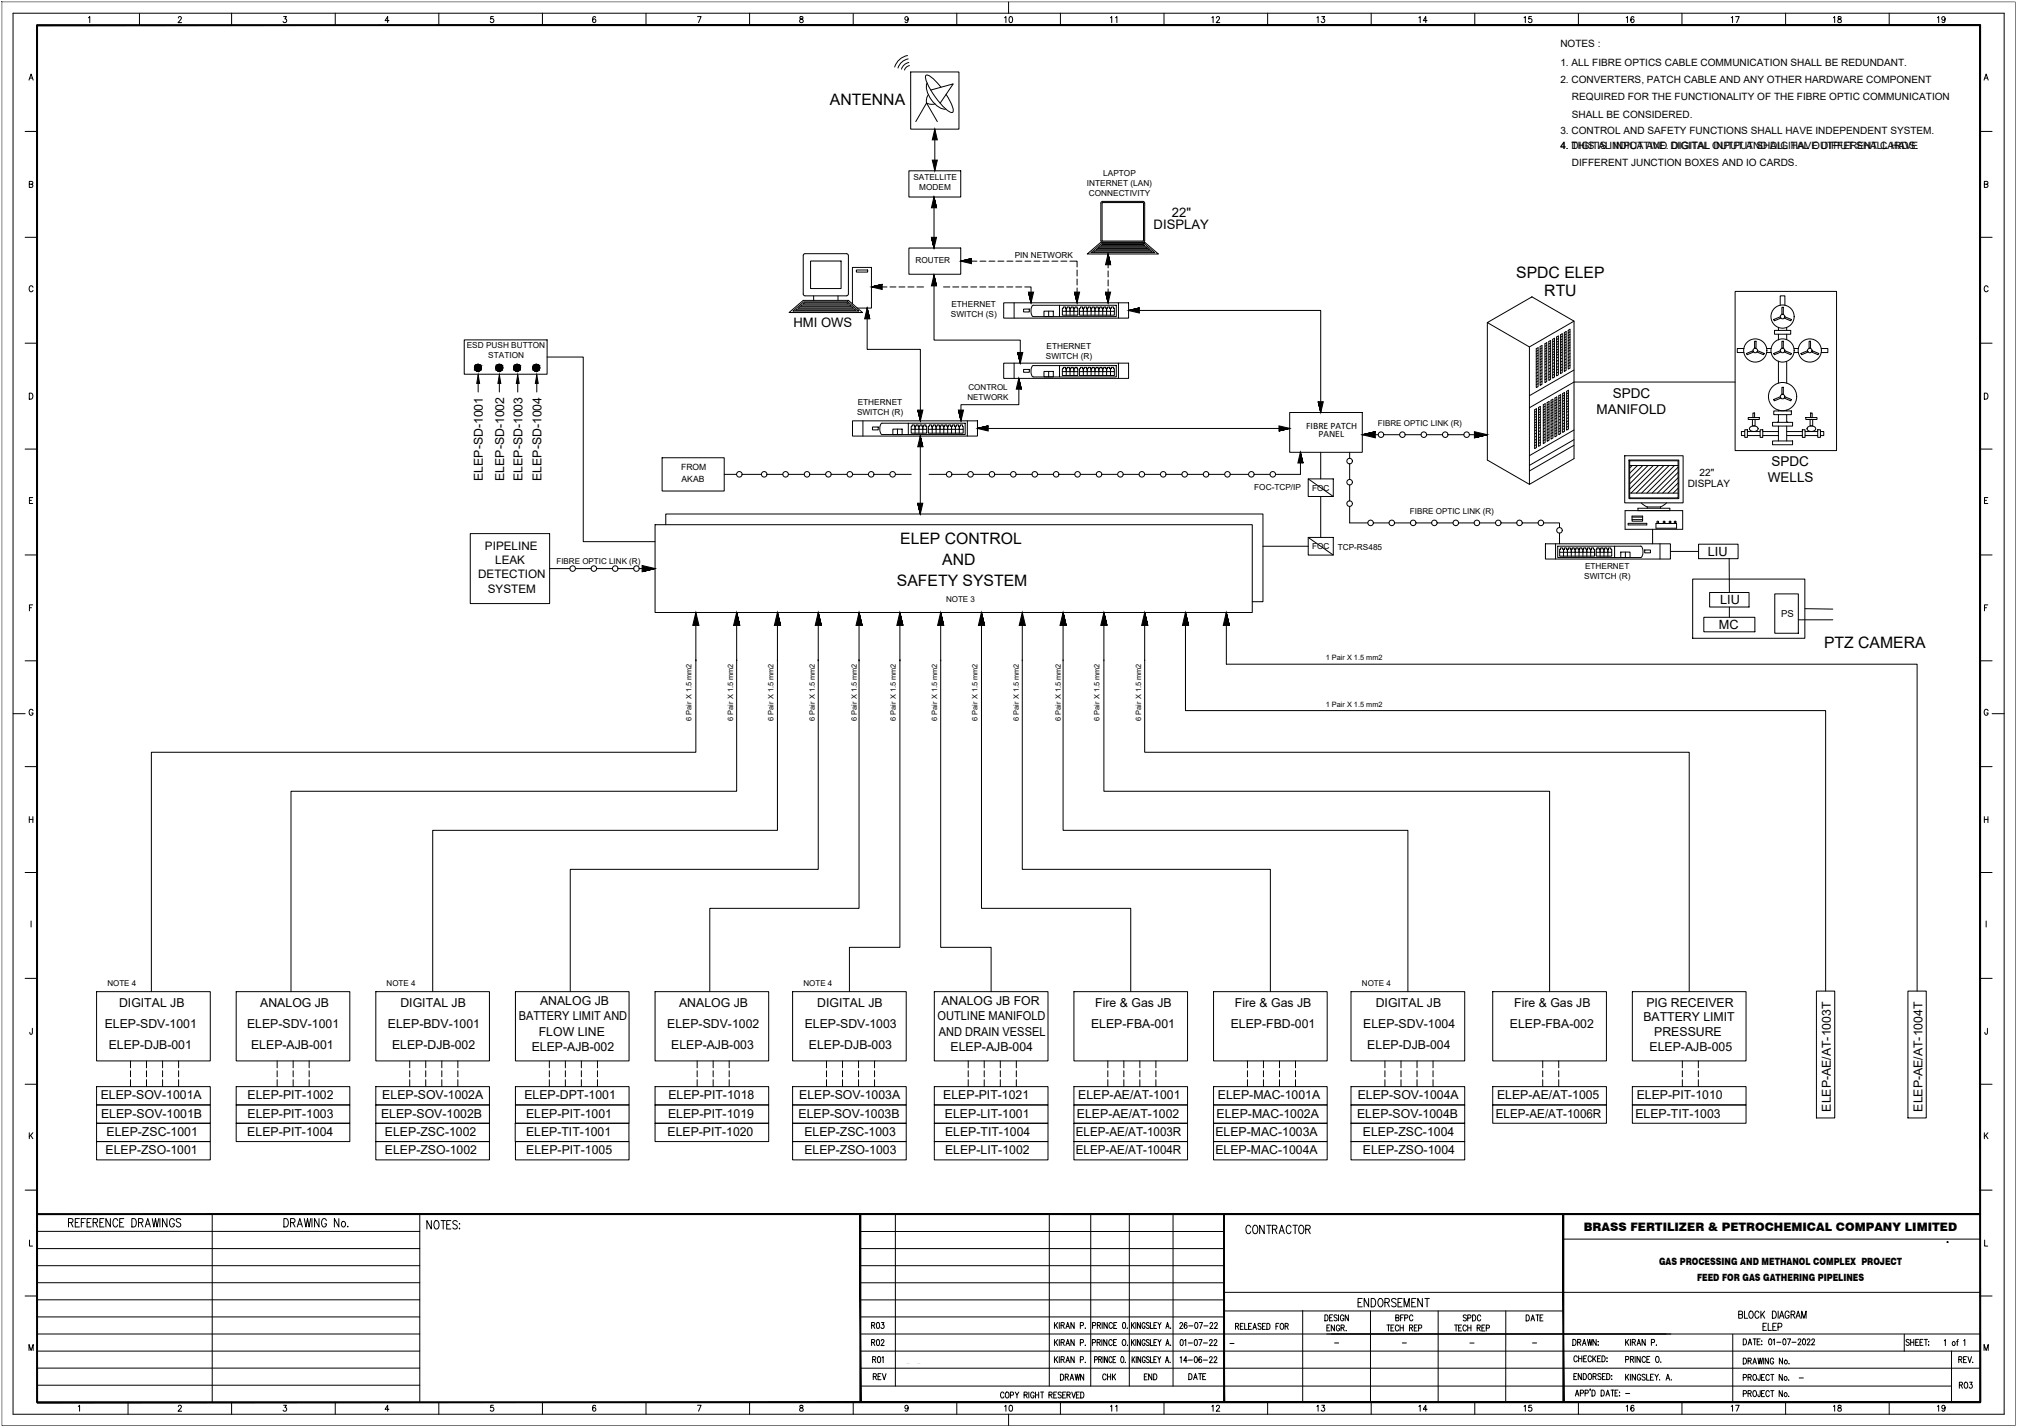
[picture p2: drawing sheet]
<svg xmlns="http://www.w3.org/2000/svg" width="1189mm" height="841mm" viewBox="0 0 1189 841" stroke-linecap="round" stroke-linejoin="round" font-family="sans-serif">
<defs><g id="words">
<g font-size="9.3">
<text x="489" y="62">ANTENNA</text>
<text x="894" y="164">SPDC ELEP</text>
<text x="910" y="175">RTU</text>
<text x="531" y="321">ELEP CONTROL</text>
<text x="555" y="333">AND</text>
<text x="529" y="345">SAFETY SYSTEM</text>
<text x="1075" y="382">PTZ CAMERA</text>
</g>
<g font-size="8">
<text x="951" y="234">SPDC</text>
<text x="941" y="244">MANIFOLD</text>
<text x="1044" y="275">SPDC</text>
<text x="1042" y="284">WELLS</text>
</g>
<g font-size="7.7">
<text x="691" y="128">22&quot;</text>
<text x="680" y="135">DISPLAY</text>
<text x="468" y="193">HMI OWS</text>
</g>
<g font-size="7.5">
<text x="1007" y="328">LIU</text>
<text x="1014" y="356">LIU</text>
<text x="1013" y="371">MC</text>
</g>
<g font-size="7.2">
<text x="285" y="283" transform="rotate(-90 285 283)">ELEP-SD-1001</text>
<text x="297" y="283" transform="rotate(-90 297 283)">ELEP-SD-1002</text>
<text x="308" y="283" transform="rotate(-90 308 283)">ELEP-SD-1003</text>
<text x="319" y="283" transform="rotate(-90 319 283)">ELEP-SD-1004</text>
<text x="70" y="594">DIGITAL JB</text>
<text x="153" y="594">ANALOG JB</text>
<text x="236" y="594">DIGITAL JB</text>
<text x="318" y="593">ANALOG JB</text>
<text x="400" y="594">ANALOG JB</text>
<text x="482" y="594">DIGITAL JB</text>
<text x="555" y="593">ANALOG JB FOR</text>
<text x="646" y="594">Fire &amp; Gas JB</text>
<text x="728" y="594">Fire &amp; Gas JB</text>
<text x="811" y="594">DIGITAL JB</text>
<text x="892" y="594">Fire &amp; Gas JB</text>
<text x="970" y="594">PIG RECEIVER</text>
<text x="306" y="601">BATTERY LIMIT AND</text>
<text x="553" y="601">OUTLINE MANIFOLD</text>
<text x="969" y="602">BATTERY LIMIT</text>
<text x="62" y="606">ELEP-SDV-1001</text>
<text x="146" y="606">ELEP-SDV-1001</text>
<text x="229" y="606">ELEP-BDV-1001</text>
<text x="318" y="611">FLOW LINE</text>
<text x="393" y="606">ELEP-SDV-1002</text>
<text x="474" y="606">ELEP-SDV-1003</text>
<text x="553" y="611">AND DRAIN VESSEL</text>
<text x="643" y="606">ELEP-FBA-001</text>
<text x="725" y="606">ELEP-FBD-001</text>
<text x="803" y="606">ELEP-SDV-1004</text>
<text x="890" y="606">ELEP-FBA-002</text>
<text x="975" y="611">PRESSURE</text>
<text x="64" y="618">ELEP-DJB-001</text>
<text x="148" y="618">ELEP-AJB-001</text>
<text x="231" y="618">ELEP-DJB-002</text>
<text x="313" y="620">ELEP-AJB-002</text>
<text x="396" y="618">ELEP-AJB-003</text>
<text x="477" y="618">ELEP-DJB-003</text>
<text x="560" y="620">ELEP-AJB-004</text>
<text x="806" y="618">ELEP-DJB-004</text>
<text x="972" y="619">ELEP-AJB-005</text>
<text x="59" y="648">ELEP-SOV-1001A</text>
<text x="146" y="648">ELEP-PIT-1002</text>
<text x="225" y="648">ELEP-SOV-1002A</text>
<text x="309" y="648">ELEP-DPT-1001</text>
<text x="394" y="648">ELEP-PIT-1018</text>
<text x="471" y="648">ELEP-SOV-1003A</text>
<text x="556" y="648">ELEP-PIT-1021</text>
<text x="636" y="648">ELEP-AE/AT-1001</text>
<text x="718" y="648">ELEP-MAC-1001A</text>
<text x="800" y="648">ELEP-SOV-1004A</text>
<text x="882" y="648">ELEP-AE/AT-1005</text>
<text x="965" y="648">ELEP-PIT-1010</text>
<text x="60" y="659">ELEP-SOV-1001B</text>
<text x="146" y="659">ELEP-PIT-1003</text>
<text x="225" y="659">ELEP-SOV-1002B</text>
<text x="310" y="659">ELEP-PIT-1001</text>
<text x="394" y="659">ELEP-PIT-1019</text>
<text x="471" y="659">ELEP-SOV-1003B</text>
<text x="557" y="659">ELEP-LIT-1001</text>
<text x="635" y="659">ELEP-AE/AT-1002</text>
<text x="717" y="659">ELEP-MAC-1002A</text>
<text x="800" y="659">ELEP-SOV-1004B</text>
<text x="882" y="659">ELEP-AE/AT-1006R</text>
<text x="964" y="659">ELEP-TIT-1003</text>
<text x="1079" y="655" transform="rotate(-90 1079 655)">ELEP-AE/AT-1003T</text>
<text x="1133" y="655" transform="rotate(-90 1133 655)">ELEP-AE/AT-1004T</text>
<text x="63" y="670">ELEP-ZSC-1001</text>
<text x="146" y="670">ELEP-PIT-1004</text>
<text x="227" y="670">ELEP-ZSC-1002</text>
<text x="310" y="670">ELEP-TIT-1001</text>
<text x="393" y="670">ELEP-PIT-1020</text>
<text x="474" y="670">ELEP-ZSC-1003</text>
<text x="557" y="670">ELEP-TIT-1004</text>
<text x="634" y="670">ELEP-AE/AT-1003R</text>
<text x="716" y="670">ELEP-MAC-1003A</text>
<text x="803" y="670">ELEP-ZSC-1004</text>
<text x="62" y="680">ELEP-ZSO-1001</text>
<text x="227" y="680">ELEP-ZSO-1002</text>
<text x="310" y="680">ELEP-PIT-1005</text>
<text x="474" y="680">ELEP-ZSO-1003</text>
<text x="557" y="680">ELEP-LIT-1002</text>
<text x="634" y="680">ELEP-AE/AT-1004R</text>
<text x="716" y="680">ELEP-MAC-1004A</text>
<text x="803" y="680">ELEP-ZSO-1004</text>
</g>
<g font-size="6.9">
<text x="286" y="324">PIPELINE</text>
<text x="292" y="333">LEAK</text>
<text x="282" y="341">DETECTION</text>
<text x="288" y="349">SYSTEM</text>
<text x="933" y="726">BRASS FERTILIZER &amp; PETROCHEMICAL COMPANY LIMITED</text>
</g>
<g font-size="5.9">
<text x="920" y="28">NOTES :</text>
<text x="920" y="39">1. ALL FIBRE OPTICS CABLE COMMUNICATION SHALL BE REDUNDANT.</text>
<text x="920" y="49">2. CONVERTERS, PATCH CABLE AND ANY OTHER HARDWARE COMPONENT</text>
<text x="927" y="59">REQUIRED FOR THE FUNCTIONALITY OF THE FIBRE OPTIC COMMUNICATION</text>
<text x="927" y="69">SHALL BE CONSIDERED.</text>
<text x="920" y="79">3. CONTROL AND SAFETY FUNCTIONS SHALL HAVE INDEPENDENT SYSTEM.</text>
<text x="920" y="88">4. DIGITAL INPUT AND DIGITAL OUTPUT SHALL HAVE DIFFERENT CARDS.</text>
<text x="920" y="88">4. THIS IS INDICATIVE. DIGITAL INPUT AND DIGITAL OUTPUT SHALL HAVE</text>
<text x="927" y="98">DIFFERENT JUNCTION BOXES AND IO CARDS.</text>
<text x="1002" y="281">22&quot;</text>
<text x="995" y="287">DISPLAY</text>
<text x="978" y="746">GAS PROCESSING AND METHANOL COMPLEX PROJECT</text>
<text x="1000" y="755">FEED FOR GAS GATHERING PIPELINES</text>
</g>
<g font-size="5.7">
<text x="770" y="253">FIBRE PATCH</text>
<text x="777" y="258">PANEL</text>
</g>
<text font-size="5.6" x="1050" y="363">PS</text>
<g font-size="5.1">
<text x="401" y="277">FROM</text>
<text x="402" y="284">AKAB</text>
</g>
<g font-size="4.9">
<text x="538" y="106">SATELLITE</text>
<text x="650" y="104">LAPTOP</text>
<text x="542" y="112">MODEM</text>
<text x="641" y="110">INTERNET (LAN)</text>
<text x="642" y="116">CONNECTIVITY</text>
<text x="540" y="155">ROUTER</text>
<text x="598" y="152">PIN NETWORK</text>
<text x="561" y="181">ETHERNET</text>
<text x="560" y="187">SWITCH (S)</text>
<text x="275" y="205">ESD PUSH BUTTON</text>
<text x="617" y="206">ETHERNET</text>
<text x="288" y="211">STATION</text>
<text x="616" y="212">SWITCH (R)</text>
<text x="506" y="239">ETHERNET</text>
<text x="505" y="245">SWITCH (R)</text>
<text x="739" y="289">FOC-TCP/IP</text>
<text x="773" y="289">FOC</text>
<text x="773" y="324">FOC</text>
<text x="788" y="324">TCP-RS485</text>
<text x="934" y="335">ETHERNET</text>
<text x="934" y="341">SWITCH (R)</text>
</g>
<g font-size="4.7">
<text x="571" y="230">CONTROL</text>
<text x="570" y="236">NETWORK</text>
<text x="812" y="251">FIBRE OPTIC LINK (R)</text>
<text x="831" y="303">FIBRE OPTIC LINK (R)</text>
<text x="328" y="333">FIBRE OPTIC LINK (R)</text>
<text x="558" y="355">NOTE 3</text>
<text x="63" y="581">NOTE 4</text>
<text x="228" y="581">NOTE 4</text>
<text x="474" y="581">NOTE 4</text>
<text x="803" y="581">NOTE 4</text>
</g>
<g font-size="4.3">
<text x="781" y="389">1 Pair X 1.5 mm2</text>
<text x="781" y="417">1 Pair X 1.5 mm2</text>
<text x="408" y="425" transform="rotate(-90 408 425)">6 Pair X 1.5 mm2</text>
<text x="432" y="425" transform="rotate(-90 432 425)">6 Pair X 1.5 mm2</text>
<text x="456" y="425" transform="rotate(-90 456 425)">6 Pair X 1.5 mm2</text>
<text x="480" y="425" transform="rotate(-90 480 425)">6 Pair X 1.5 mm2</text>
<text x="505" y="425" transform="rotate(-90 505 425)">6 Pair X 1.5 mm2</text>
<text x="528" y="425" transform="rotate(-90 528 425)">6 Pair X 1.5 mm2</text>
<text x="552" y="425" transform="rotate(-90 552 425)">6 Pair X 1.5 mm2</text>
<text x="576" y="425" transform="rotate(-90 576 425)">6 Pair X 1.5 mm2</text>
<text x="600" y="425" transform="rotate(-90 600 425)">6 Pair X 1.5 mm2</text>
<text x="625" y="425" transform="rotate(-90 625 425)">6 Pair X 1.5 mm2</text>
<text x="648" y="425" transform="rotate(-90 648 425)">6 Pair X 1.5 mm2</text>
<text x="673" y="425" transform="rotate(-90 673 425)">6 Pair X 1.5 mm2</text>
</g>
</g></defs>
<!-- layer: 0 -->
<g fill="none" stroke="#000" stroke-width=".59">
<path d="M1 1h.1M535 33a10 10 0 0 0-8 6M535 35a8 8 0 0 0-6 5M536 37a6 6 0 0 0-5 4M536 39h-2l-1 2M537 42h28v34h-28zM546 49a14 14 0 0 0 11 15M547 56l-1 2v3M549 53l13-4-8 12M555 51l-1-1a13 13 0 0 0-8-6 9 9 0 0 0 2 9l7 9a8 8 0 0 0 7 4 15 15 0 0 0-4-10M546 61l3 1 2-1M551 76v25"/>
<path d="M552 72l-6-11-6 11M536 101h30v15h-30zM551 116v30M649 120v22l1 1h24l1-1v-22M650 120h24M650 120v22h24v-22M650 119l-1 1M650 119h24M674 119l1 1M474 150l-1 1v22M475 150h25v1v22M478 154h18v16h-18z"/>
<path d="M505 159h6v1h-6zM536 146h30v16h-30zM566 154h5M572 154h4M578 154h3M583 154h3M588 154h4M593 154h4M599 154h3M604 154h4M609 154h4M615 154h3"/>
<path d="M620 154h4M625 154h4M631 154h4v3M635 159v4M641 150l8-7h26l8 7zM643 149l6-5h25l7 5zM645 148h33h1zM646 147h1h30zM647 146l1-1h27l1 1zM649 145l1-1h24l1 1zM653 150v3M653 154v4"/>
<path d="M653 160v3M473 179l1-1h25l1 1zM473 173l1 1M480 174v3M494 174v3M500 173l-1 1h-24M502 179v-21h12v24h-9M514 169h4M519 169h4M525 169h3M530 169h3M535 169h4"/>
<path d="M540 169h4M551 162v38h50v14M556 169h4M562 169h3M567 169h3M572 169h4M577 169h4M583 169h3M588 169h4M592 178h73v9h-73zM593 169h4M598 178v9"/>
<path d="M599 169h3M604 169h4v4M608 175v3M609 180a5 5 0 0 0 0 7h15M609 180h15M624 180h34v7h-34zM635 164v4M635 170v3M635 175v3M653 165v4M653 170v4M653 176v2"/>
<path d="M659 178v9M1023 172h59v94h-59zM1049 180v-6h3v6M465 184l8-7h27l8 7zM467 183l7-5h26l6 5zM469 183l1-1h34v1zM471 182v-1h31l1 1zM472 180h1h28h1zM511 182v24h31v42M603 182h4v2h-4zM615 183h6v4h-6zM618 183v4"/>
<path d="M626 183v3h9v-3M627 181h1v2h-2zM628 183v3M629 181h1l1 2h-3zM631 183v3M631 181h2v2h-2zM633 183v3M634 181h1v2h-2zM636 183v3h21v-3M637 181h1l1 2h-3zM639 183v3M639 181h1l1 2h-2z"/>
<path d="M641 183v3M641 181h2v2h-2zM643 183v3M644 181h1v2h-2zM645 183v3M646 181h1l1 2h-3zM648 183v3M648 181h2v2h-2zM650 183v3M651 181h1v2h-2zM652 183v3M653 181h1l1 2h-3z"/>
<path d="M655 183v3M655 181h1l1 2h-2zM665 183h113v60M877 190l26-15 25 14-27 15zM877 190v81l24 14M915 200l1-1v23l-1 1zM917 199l2-1v23l-2 1zM919 200h-2M920 197h1v23h-1zM921 198l-1 1M921 200h-1M922 196l1-1v23l-1 1z"/>
<path d="M923 197l-1 1M923 198l-1 1M923 200l-1 1M924 195l1-1v23l-1 1zM925 196h-1M925 197l-1 1M925 199h-1M928 189v81l-27 15v-81M1045 188l4-1h1l-4 2zM1046 195h9v2h-9zM1048 193v2M1048 197v3"/>
<path d="M1050 181h1v4h-1zM1052 187l4 1v1l-4-2zM1053 193v2M1053 197v3M274 200h48v21h-48zM322 210h22v109h42M592 214h73v9h-73zM598 214v9M603 218h4v1h-4zM615 219h6v3h-6zM618 219v3M624 215h34v7h-34z"/>
<path d="M624 215h-15a5 5 0 0 0 0 7h15M626 219v2h9v-2M627 216h1v3h-2zM628 219v2M629 216h1l1 3h-3zM631 219v2M631 216h2v3h-2zM633 219v2M634 216h1v3h-2zM636 219v2h21v-2M637 216h1l1 3h-3zM639 219v2"/>
<path d="M639 216h1l1 3h-2zM641 219v2M641 216h2v3h-2zM643 219v2M644 216h1v3h-2zM645 219v2M646 216h1l1 3h-3zM648 219v2M648 216h2v3h-2zM650 219v2M651 216h1v3h-2zM652 219v2"/>
<path d="M653 216h1l1 3h-3zM655 219v2M655 216h1l1 3h-2zM659 214v9M905 206l2-1v23h-2zM907 206l-2 1M907 209l-2 1M907 211l-2 1M907 213h-2M907 214l-2 1M907 208l-2 1M907 216h-2"/>
<path d="M907 217l-2 1M907 219l-2 1M908 204h1v23h-1zM909 205l-1 1M909 207h-1M909 208l-1 1M909 210h-1M909 211l-1 1M909 213h-1M909 214l-1 1M909 216l-1 1M909 218l-1 1"/>
<path d="M909 220h-1M911 203l1-1v23l-1 1zM912 203l-1 1M912 207h-1M912 211l-1 1M912 220l-1 1M912 205l-1 1M912 208l-1 1M912 210h-1M912 213h-1M912 214l-1 1M912 216l-1 1"/>
<path d="M912 218l-1 1M913 201h1v23h-1zM914 213l-1 1M914 208l-1 1M914 207h-1M914 204h-1M914 211l-1 1M914 215l-1 1M914 217h-1M914 202l-1 1M914 205l-1 1M914 210l-1 1"/>
<path d="M914 219h-1M916 219l-1 1M916 204h-1M916 201h-1M916 205l-1 1M916 207l-1 1M916 212h-1M916 202l-1 1M916 209h-1M916 210l-1 1M916 214h-1M916 215l-1 1"/>
<path d="M916 217l-1 1M919 219l-2 1M919 201l-2 1M919 207l-2 1M919 212l-2 1M919 214l-2 1M919 216l-2 1M919 203h-2M919 209h-2M919 218h-2M919 204l-2 1M919 206h-2"/>
<path d="M919 210l-2 1M921 203h-1M921 206l-1 1M921 209l-1 1M921 211l-1 1M921 213h-1M921 215h-1M921 218h-1M921 201l-1 1M921 204l-1 1M921 207l-1 1M921 216l-1 1"/>
<path d="M923 203l-1 1M923 215l-1 1M923 202h-1M923 205h-1M923 206l-1 1M923 208h-1M923 210h-1M923 212h-1M923 213l-1 1M923 217h-1M925 200l-1 1M925 202h-1"/>
<path d="M925 203l-1 1M925 205h-1M925 206l-1 1M925 208l-1 1M925 210l-1 1M925 212l-1 1M925 214h-1M925 215l-1 1M928 218l-27 15M1028 205h-4v3h4M1029 208l4-1h1l-4 2zM1034 201h1v4h-1z"/>
<path d="M1036 207l4 1v1l-4-2zM1041 205h3M1041 208h3M1045 208l4-1h1l-4 2zM1048 213v13M1050 201h1v4h-1zM1052 207l4 1v1l-4-2zM1053 213v13M1057 205h3M1057 208h3M1062 208l3-1h1l-4 2zM1066 201h1v4h-1z"/>
<path d="M1068 207l4 1v1l-4-2zM1073 205h4v3h-4M282 226v5M294 226v5M305 226v5M316 226v5M601 223v16h-35v9M907 221l-2 1M907 223l-2 1M907 224l-2 1M907 226l-2 1M909 222h-1"/>
<path d="M909 223l-1 1M909 225h-1M910 239l1-1v23h-1zM911 239l-1 1M912 223l-1 1M912 222h-1M912 237h1v23h-1zM913 238l-1 1M913 240h-1M914 222h-1M914 220l-1 1M914 236l1-1v23l-1 1z"/>
<path d="M915 237h-1M915 240h-1M915 238l-1 1M916 221h-1M917 235l1-1v23h-1zM918 235l-1 1M918 238l-1 1M918 237l-1 1M919 233h1v23h-1zM920 234l-1 1M920 237l-1 1M920 236h-1"/>
<path d="M920 239h-1M921 232l1-1v23l-1 1zM922 233h-1M922 234l-1 1M922 236h-1M922 237l-1 1M922 239l-1 1M923 231l1-1v23h-1zM924 231l-1 1M924 233l-1 1M924 234l-1 1M924 236l-1 1"/>
<path d="M924 238h-1M924 239l-1 1M1023 225h-95l-27 15M1045 235l4-1 1 1-4 1zM1050 228h1v4h-1zM1052 234l4 1v1l-4-1zM502 248h74v9h-74zM509 248v9M514 252h4v1h-4zM526 253h6v3h-6zM529 253v3M535 249h34v7h-34z"/>
<path d="M535 249h-15a5 5 0 0 0 0 7h15M537 253v2h9v-2M538 250h1v3h-2zM539 253v2M540 250h1l1 3h-3zM542 253v2M542 250h2v3h-2zM542 257v46M544 253v2M544 250h2v3h-2zM547 253v2h21v-2M548 250h1v3h-2z"/>
<path d="M549 253v2M550 250h1l1 3h-3zM552 253v2M552 250h2v3h-2zM554 253v2M555 250h1v3h-2zM556 253v2M557 250h1l1 3h-3zM559 253v2M559 250h1l1 3h-2zM561 253v2M561 250h2v3h-2z"/>
<path d="M563 253v2M564 250h1v3h-2zM565 253v2M566 250h1l1 3h-3zM570 248v9M576 253h184M760 243h43v24h-43zM803 256h9M816 256h9M828 256h10M841 256h9M854 256h9"/>
<path d="M866 256h11M905 241h1v23h-1zM906 242l-1 1M906 247l-1 1M906 249h-1M906 250l-1 1M906 255l-1 1M906 257l-1 1M906 244l-1 1M906 245l-1 1M906 252h-1M906 253l-1 1"/>
<path d="M906 259h-1M907 240h1v22l-1 1zM908 241l-1 1M908 243h-1M908 244l-1 1M908 246h-1M908 247l-1 1M908 249h-1M908 250l-1 1M908 252l-1 1M908 254h-1M908 256h-1"/>
<path d="M908 258h-1M908 259l-1 1M911 246h-1M911 250l-1 1M911 252l-1 1M911 254l-1 1M911 257l-1 1M911 244l-1 1M911 241l-1 1M911 249h-1M911 256h-1M911 259l-1 1"/>
<path d="M911 247l-1 1M911 242l-1 1M913 241l-1 1M913 244l-1 1M913 251l-1 1M913 253h-1M913 256l-1 1M913 243h-1M913 247l-1 1M913 249l-1 1M913 255h-1M913 258h-1"/>
<path d="M913 246h-1M915 245h-1M915 251l-1 1M915 250h-1M915 241l-1 1M915 243l-1 1M915 255h-1M915 246l-1 1M915 248h-1M915 253l-1 1M915 256l-1 1M918 243l-1 1"/>
<path d="M918 245h-1M918 246l-1 1M918 248l-1 1M918 250l-1 1M918 252l-1 1M918 255l-1 1M918 240l-1 1M918 242h-1M918 254h-1M920 240l-1 1M920 242l-1 1M920 243l-1 1"/>
<path d="M920 245l-1 1M920 252l-1 1M920 247l-1 1M920 249h-1M920 251h-1M920 254h-1M922 241h-1M922 242l-1 1M922 244h-1M922 246h-1M922 247l-1 1M922 249l-1 1"/>
<path d="M922 251l-1 1M922 253h-1M924 241h-1M924 242l-1 1M924 244l-1 1M924 246l-1 1M924 248l-1 1M924 250h-1M924 251l-1 1M928 259l-27 15M928 253l-27 16M1028 254h-2v3h2"/>
<path d="M1028 253h2v5h-2zM1030 254h7M1030 257h7M1030 246h7v1h-7zM1031 252a2.4 2.4 0 0 1 3-1 2.4 2.4 0 0 1 2 2 2.4 2.4 0 0 1-3 1 2.4 2.4 0 0 1-2-2zM1033 247h1v4h-1zM1033 243h1v3h-1zM1037 253h2v5h-2zM1039 254h9M1039 257h9M1045 249h12v2h-12zM1045 260h12v2h-12z"/>
<path d="M1045 242h11v2h-11zM1048 242h.1M1048 244v4v1M1048 251v9M1053 254h9M1053 257h9M1053 242h.1M1053 244v4l1 1M1053 251v9M1062 253h2v5h-2zM1064 254h7M1064 257h7"/>
<path d="M1064 246h7v1h-7zM1065 252a2.4 2.4 0 0 1 3-1 2.4 2.4 0 0 1 2 2 2.4 2.4 0 0 1-3 1 2.4 2.4 0 0 1-2-2zM1067 247h1v4h-1zM1067 243h1v3h-1zM1071 253h2v5h-2zM1073 254h2v3h-2M390 270h37v19h-37zM427 280h7M437 280h12M452 280h9M465 280h9M477 280h10"/>
<path d="M490 280h9M503 280h9M515 280h9M528 280h9M548 280h10M561 280h9M574 280h9M586 280h10M599 280h9M612 280h9M624 280h10M637 280h9"/>
<path d="M649 280h10M662 280h9M675 280h9M687 280h10M700 280h9M712 280h10M725 280h11M739 280h10M767 267v13h-15M778 267v15M796 267v3M796 273v10"/>
<path d="M906 260l-1 1M906 262l-1 1M908 261h-1M928 262l-27 16M958 269h34v27h-34zM960 271h30v23h-30zM961 272h28v21h-28zM961 274h28M962 274l-1 2M965 274l-4 5M968 274l-7 8M971 274l-10 11"/>
<path d="M974 274l-13 14M978 274l-17 17M981 274l-17 17M984 274l-16 17M987 274l-16 17M989 275l-15 16M989 278l-12 13M771 282h15v11h-15zM771 282l15 11M778 293v24M796 286v9M796 298v10h10"/>
<path d="M961 291h28M967 296l4 3M971 299h8M971 299v1M979 299v1M982 296l-3 3M989 282l-9 9M989 285l-6 6M989 288l-3 3M277 314h47v42h-47zM386 309h352v52h-352zM392 309v-6h352v52h-6"/>
<path d="M771 317h15v10h-15zM771 317l15 10M810 308h9M822 308h9M835 308h9M847 308h9M860 308h9M872 308h9M885 308h9M897 308h10M910 308h9v3M919 314v7"/>
<path d="M958 301h34v11h-34zM960 308h11v1h-11zM962 304h6v3h-6zM962 306h6M962 305h6M965 301v-1h19v1M974 312v9M976 309h12v2h-12zM324 335h12M339 335h10M352 335h9M364 335h10"/>
<path d="M377 335h9M744 322h27M911 321h74v8h-74zM917 321v8M918 322h34v7h-34zM919 326v2h21v-2M920 323h1l1 3h-3zM922 326v2M922 323h1l1 3h-2zM924 326v2M924 323h2v3h-2zM926 326v2"/>
<path d="M927 323h1v3h-2zM928 326v2M929 323h1l1 3h-3zM931 326v2M931 323h1l1 3h-2zM933 326v2M933 323h2v3h-2zM935 326v2M936 323h1l1 3h-3zM938 326v2M938 323h1l1 3h-2zM941 326v2h9v-2"/>
<path d="M941 323h2v3h-2zM943 326v2M944 323h1v3h-2zM945 326v2M946 323h1l1 3h-3zM948 326v2M948 323h1l1 3h-2zM952 322h15M955 325h6v4h-6zM958 325v4M967 322a5 5 0 0 1 0 7h-15M969 324h4v2h-4z"/>
<path d="M978 321v8M985 325h16M1001 321h23v8h-23zM1019 329v20M998 341h66v35h-66zM1008 349h23v9h-23zM1019 358v6M1046 350h14v23h-14zM1064 359h16M410 361v82h-321v141M434 361v105h-262v118M458 361v128h-203v95"/>
<path d="M482 361v151h-146v72M506 361v174h-88v49M530 361v197h-29v26M554 361v197h30v26M579 361v174h87v49M603 361v151h146v72M627 361v128h203v95M651 361v105h262v118M675 361v82h321v141M699 361v58h377v165M723 361v30h407v193M1004 364h30v8h-30z"/>
<path d="M1060 365h20M410 389h.1M434 389h.1M458 389h.1M482 389h.1M506 389h.1M530 389h.1M554 389h.1M579 389h.1M603 389h.1M627 389h.1M651 389h.1"/>
<path d="M675 389h.1M57 584h67v41h-67zM139 584h67v41h-67zM222 584h66v41h-66zM304 584h67v41h-67zM386 584h67v41h-67zM467 584h67v41h-67zM551 584h67v41h-67zM633 584h67v41h-67zM715 584h67v41h-67zM796 584h67v41h-67zM880 584h67v41h-67z"/>
<path d="M962 584h67v41h-67zM1071 584h10v75h-10zM1125 584h10v75h-10zM77 625v4M77 631v4M77 636v4M86 625v4M86 631v4M86 636v4M96 625v4M96 631v4M96 636v4"/>
<path d="M105 625v4M105 631v4M105 636v4M163 625v4M163 631v4M163 636v4M173 625v4M173 631v4M173 636v4M182 625v4M182 631v4M182 636v4"/>
<path d="M241 625v4M241 631v4M241 636v4M251 625v4M251 631v4M251 636v4M260 625v4M260 631v4M260 636v4M270 625v4M270 631v4M270 636v4"/>
<path d="M324 625v4M324 631v4M324 636v4M333 625v4M333 631v4M333 636v4M343 625v4M343 631v4M343 636v4M352 625v4M352 631v4M352 636v4"/>
<path d="M411 625v4M411 631v4M411 636v4M420 625v4M420 631v4M420 636v4M430 625v4M430 631v4M430 636v4M487 625v4M487 631v4M487 636v4"/>
<path d="M497 625v4M497 631v4M497 636v4M506 625v4M506 631v4M506 636v4M515 625v4M515 631v4M515 636v4M571 625v4M571 631v4M571 636v4"/>
<path d="M580 625v4M580 631v4M580 636v4M590 625v4M590 631v4M590 636v4M599 625v4M599 631v4M599 636v4M653 625v4M653 631v4M653 636v4"/>
<path d="M662 625v4M662 631v4M662 636v4M672 625v4M672 631v4M672 636v4M681 625v4M681 631v4M681 636v4M735 625v4M735 631v4M735 636v4"/>
<path d="M745 625v4M745 631v4M745 636v4M754 625v4M754 631v4M754 636v4M764 625v4M764 631v4M764 636v4M816 625v4M816 631v4M816 636v4"/>
<path d="M826 625v4M826 631v4M826 636v4M835 625v4M835 631v4M835 636v4M845 625v4M845 631v4M845 636v4M909 625v4M909 631v4M909 636v4"/>
<path d="M919 625v4M919 631v4M919 636v4M992 625v4M992 631v4M992 636v4M1001 625v4M1001 631v4M1001 636v4M57 640h67v11h-67zM57 651h67v11h-67zM139 640h67v11h-67z"/>
<path d="M139 651h67v11h-67zM222 640h66v11h-66zM222 651h66v11h-66zM304 640h67v11h-67zM304 651h67v11h-67zM386 640h67v11h-67zM386 651h67v11h-67zM467 640h67v11h-67zM467 651h67v11h-67zM551 640h67v11h-67zM551 651h67v11h-67zM633 640h67v11h-67z"/>
<path d="M633 651h67v11h-67zM715 640h67v11h-67zM715 651h67v11h-67zM796 640h67v11h-67zM796 651h67v11h-67zM880 640h67v11h-67zM880 651h67v11h-67zM962 640h67v11h-67zM962 651h67v11h-67zM57 662h67v11h-67zM57 673h67v11h-67zM139 662h67v11h-67z"/>
<path d="M222 662h66v11h-66zM222 673h66v11h-66zM304 662h67v11h-67zM304 673h67v11h-67zM386 662h67v11h-67zM467 662h67v11h-67zM467 673h67v11h-67zM551 662h67v11h-67zM551 673h67v11h-67zM633 662h67v11h-67zM633 673h67v11h-67zM715 662h67v11h-67z"/>
<path d="M715 673h67v11h-67zM796 662h67v11h-67zM796 673h67v11h-67z"/>
<circle cx="1051" cy="187" r="7"/>
<circle cx="1051" cy="187" r="1.3"/>
<circle cx="282" cy="217" r="2.1"/>
<circle cx="294" cy="217" r="2.1"/>
<circle cx="305" cy="217" r="2.1"/>
<circle cx="316" cy="217" r="2.1"/>
<circle cx="1035" cy="207" r="7"/>
<circle cx="1035" cy="207" r="1.3"/>
<circle cx="1051" cy="207" r="7"/>
<circle cx="1051" cy="207" r="1.3"/>
<circle cx="1067" cy="207" r="7"/>
<circle cx="1067" cy="207" r="1.3"/>
<circle cx="1051" cy="234" r="8"/>
<circle cx="1051" cy="234" r="1.3"/>
<circle cx="814" cy="256" r="1.6"/>
<circle cx="827" cy="256" r="1.6"/>
<circle cx="839" cy="256" r="1.6"/>
<circle cx="852" cy="256" r="1.6"/>
<circle cx="864" cy="256" r="1.6"/>
<circle cx="436" cy="280" r="1.6"/>
<circle cx="450" cy="280" r="1.6"/>
<circle cx="463" cy="280" r="1.6"/>
<circle cx="476" cy="280" r="1.6"/>
<circle cx="488" cy="280" r="1.6"/>
<circle cx="501" cy="280" r="1.6"/>
<circle cx="514" cy="280" r="1.6"/>
<circle cx="526" cy="280" r="1.6"/>
<circle cx="559" cy="280" r="1.6"/>
<circle cx="572" cy="280" r="1.6"/>
<circle cx="585" cy="280" r="1.6"/>
<circle cx="597" cy="280" r="1.6"/>
<circle cx="610" cy="280" r="1.6"/>
<circle cx="623" cy="280" r="1.6"/>
<circle cx="635" cy="280" r="1.6"/>
<circle cx="648" cy="280" r="1.6"/>
<circle cx="660" cy="280" r="1.6"/>
<circle cx="673" cy="280" r="1.6"/>
<circle cx="686" cy="280" r="1.6"/>
<circle cx="698" cy="280" r="1.6"/>
<circle cx="711" cy="280" r="1.6"/>
<circle cx="723" cy="280" r="1.6"/>
<circle cx="738" cy="280" r="1.6"/>
<circle cx="750" cy="280" r="1.6"/>
<circle cx="795" cy="272" r="1.6"/>
<circle cx="795" cy="284" r="1.6"/>
<circle cx="795" cy="297" r="1.6"/>
<circle cx="808" cy="308" r="1.6"/>
<circle cx="820" cy="308" r="1.6"/>
<circle cx="833" cy="308" r="1.6"/>
<circle cx="845" cy="308" r="1.6"/>
<circle cx="858" cy="308" r="1.6"/>
<circle cx="871" cy="308" r="1.6"/>
<circle cx="883" cy="308" r="1.6"/>
<circle cx="896" cy="308" r="1.6"/>
<circle cx="908" cy="308" r="1.6"/>
<circle cx="919" cy="313" r="1.6"/>
<circle cx="977" cy="308" r=".5"/>
<circle cx="981" cy="308" r=".5"/>
<circle cx="984" cy="308" r=".5"/>
<circle cx="987" cy="308" r=".5"/>
<circle cx="338" cy="335" r="1.6"/>
<circle cx="350" cy="335" r="1.6"/>
<circle cx="363" cy="335" r="1.6"/>
<circle cx="375" cy="335" r="1.6"/>
</g>
<g fill="#000" stroke="#000" stroke-width=".59">
<path d="M551 76l1 6h-2zM550 94h2l-1 7zM281 215h1zM294 219h1zM304 215h1zM316 219h1zM282 221l1 5h-2zM294 221l1 5h-2zM305 221l1 5h-2zM316 221l1 5h-1zM410 361l2 8h-4zM603 361l1 8h-3z"/>
<path d="M550 116l2 6zM550 116l2 6h-3z"/>
<path d="M549 140l2 6zM549 140h3l-1 6z"/>
<path d="M566 154l7-2zM566 154l7-2v3z"/>
<path d="M653 150l2 6zM653 150l2 6h-3z"/>
<path d="M514 169l6-1zM514 169l6-1v3z"/>
<path d="M550 162l2 6zM550 162l2 6h-3z"/>
<path d="M606 172l2 6zM606 172h3l-1 6z"/>
<path d="M633 172l2 6zM633 172h3l-1 6z"/>
<path d="M652 172l1 6zM652 172h3l-2 6z"/>
<path d="M511 182l2 6zM511 182l2 6h-3z"/>
<path d="M665 183l7-2zM665 183l7-2v3z"/>
<path d="M281 215h2zM281 215h2z"/>
<path d="M281 219h1zM281 219h1z"/>
<path d="M281 215h2zM280 215h3z"/>
<path d="M281 219h2zM281 219h1z"/>
<path d="M280 215h3zM280 215h3z"/>
<path d="M280 218h3zM280 218l3 1z"/>
<path d="M280 215l3 1zM280 215l3 1z"/>
<path d="M280 218h3zM280 218h3z"/>
<path d="M280 216h4zM280 216h4z"/>
<path d="M280 218h3zM280 218h3z"/>
<path d="M280 216h4zM280 216h4z"/>
<path d="M280 218h4zM280 218h3z"/>
<path d="M280 216l4 1zM280 216l4 1z"/>
<path d="M280 217h4zM280 217l4 1z"/>
<path d="M280 217h4zM280 217h4z"/>
<path d="M294 215h1zM294 215h1z"/>
<path d="M294 215h1zM293 215h2z"/>
<path d="M293 215h3zM293 215h3z"/>
<path d="M293 219h2zM293 219h2z"/>
<path d="M293 215h3zM293 215h3z"/>
<path d="M293 218h3zM293 218l2 1z"/>
<path d="M293 215l3 1zM293 215l3 1z"/>
<path d="M293 218h3zM293 218h3z"/>
<path d="M293 216h3zM293 216h3z"/>
<path d="M293 218h3zM293 218h3z"/>
<path d="M292 216h4zM292 216h4z"/>
<path d="M292 218h4zM292 218h4z"/>
<path d="M292 216l4 1zM292 216l4 1z"/>
<path d="M292 217h4zM292 217l4 1z"/>
<path d="M292 217h4zM292 217h4z"/>
<path d="M304 215h2zM304 215h2z"/>
<path d="M304 219h1zM304 219h1z"/>
<path d="M304 215h2zM304 215h2z"/>
<path d="M304 219h2zM304 219h1z"/>
<path d="M304 215h2zM304 215h2z"/>
<path d="M304 218h2zM304 218l2 1z"/>
<path d="M303 215l4 1zM303 215l4 1z"/>
<path d="M303 218h3zM303 218h3z"/>
<path d="M303 216h4zM303 216h4z"/>
<path d="M303 218h4zM303 218h3z"/>
<path d="M303 216h4zM303 216h4z"/>
<path d="M303 218h4zM303 218h4z"/>
<path d="M303 216l4 1zM303 216l4 1z"/>
<path d="M303 217h4zM303 217l4 1z"/>
<path d="M303 217h4zM303 217h4z"/>
<path d="M316 215h1zM316 215h1z"/>
<path d="M316 215h1zM315 215h2z"/>
<path d="M315 215h2zM315 215h2z"/>
<path d="M315 219h2zM315 219h2z"/>
<path d="M315 215h3zM315 215h3z"/>
<path d="M315 218h2zM315 218l2 1z"/>
<path d="M315 215l3 1zM315 215l3 1z"/>
<path d="M315 218h3zM315 218h2z"/>
<path d="M314 216h4zM314 216h4z"/>
<path d="M314 218h4zM314 218h4z"/>
<path d="M314 216h4zM314 216h4z"/>
<path d="M314 218h4zM314 218h4z"/>
<path d="M314 216l4 1zM314 216l4 1z"/>
<path d="M314 217h4zM314 217l4 1z"/>
<path d="M314 217h4zM314 217h4z"/>
<path d="M600 208l1 6zM600 208h3l-2 6z"/>
<path d="M600 223l2 6zM600 223l2 6h-3z"/>
<path d="M542 257l2 6zM542 257l2 6h-3z"/>
<path d="M541 242l1 6zM541 242h3l-2 6z"/>
<path d="M565 242l1 6zM565 242h3l-2 6z"/>
<path d="M576 252l6-1zM576 253l6-2v3z"/>
<path d="M754 254l6-2zM754 251l6 1-6 2z"/>
<path d="M777 237l1 6zM777 237h3l-2 6z"/>
<path d="M803 256l8-2zM803 256l8-2v4z"/>
<path d="M869 258l8-2zM869 254l8 2-8 2z"/>
<path d="M766 267l2 6zM766 267l2 6h-3z"/>
<path d="M541 297l1 6zM541 297h3l-2 6z"/>
<path d="M378 337l8-2zM378 333l8 2-8 2z"/>
<path d="M434 361l2 8zM434 361l2 8h-4z"/>
<path d="M458 361l2 8zM458 361l2 8h-4z"/>
<path d="M482 361l2 8zM482 361l2 8h-3z"/>
<path d="M506 361l2 8zM506 361l2 8h-3z"/>
<path d="M530 361l2 8zM530 361l2 8h-3z"/>
<path d="M554 361l2 8zM554 361l2 8h-3z"/>
<path d="M578 361l2 8zM578 361l2 8h-3z"/>
<path d="M627 361l1 8zM627 361l1 8h-3z"/>
<path d="M651 361l1 8zM651 361l1 8h-3z"/>
<path d="M675 361l2 8zM675 361l2 8h-4z"/>
<path d="M699 361l2 8zM699 361l2 8h-4z"/>
<path d="M723 361l2 8zM723 361l2 8h-4z"/>
</g>
<!-- layer: Border Text -->
<g fill="none" stroke="#000" stroke-width=".59">
<path d="M52 10h1v3M105 11l1-1h1l-2 3h2M167 10h2l-1 1a1.1 1.1 0 0 1 1 2 1.1 1.1 0 0 1-2 0M229 12h-2l2-2v3M291 10h-2v1a1.2 1.2 0 0 1 2 0 1.2 1.2 0 0 1 0 2 1.2 1.2 0 0 1-2 0M351 10a1.7 1.7 0 0 0-2 1 1.7 1.7 0 0 0 1 2 1 1 0 0 0 1-1 1 1 0 0 0-1-1 1 1 0 0 0-1 1M411 10h2l-1 3M472 10v1a1.3 1.3 0 0 1 1 1 1.3 1.3 0 0 1 0 1 1.2 1.2 0 0 1-2-1 1.2 1.2 0 0 1 2-1v-1zM535 11a1 1 0 0 1-1 1 1 1 0 0 1 0-2 1 1 0 0 1 1 0v3h-2M592 10h1v3M595 10a1.6 1.6 0 0 1 2 2 1.6 1.6 0 0 1-2 1v-1zM655 10v3"/>
<path d="M658 10v3M714 10h1v3M717 11l1-1h1l-2 3h2M776 10h1v3M779 10h2l-1 1a1.1 1.1 0 0 1 1 2 1.1 1.1 0 0 1-2 0M836 10h1v3M841 12h-2l1-2v3M898 10h1v3M903 10h-2v1a1.1 1.1 0 0 1 2 0 1.1 1.1 0 0 1 0 2 1.1 1.1 0 0 1-2 0M959 10v3M963 10a1.6 1.6 0 0 0-2 1 1.6 1.6 0 0 0 2 2 1 1 0 0 0 0-2 1.1 1.1 0 0 0-2 1M1020 10h1v3"/>
<path d="M1023 10h2l-1 3M1081 10v3M1084 10v1a1.4 1.4 0 0 1 1 1 1.4 1.4 0 0 1 0 1 1.2 1.2 0 0 1-2-1 1.2 1.2 0 0 1 2-1v-1zM1142 10h1v3M1146 11a1 1 0 0 1-1 1 1 1 0 0 1 0-2 1 1 0 0 1 1 0v3h-1M17 47l1-3 2 3M18 46h1M1169 47l2-3 1 3M1170 46h1M17 109l2-1v-1h-2v3h2v-1M1170 109l1-1 1-1h-2v3h2v-1h-1M19 169a1.2 1.2 0 0 0-1-1 1.2 1.2 0 0 0-1 2v1a1.2 1.2 0 0 0 1 1 1.2 1.2 0 0 0 1-1"/>
<path d="M1172 169a1.2 1.2 0 0 0-2-1 1.2 1.2 0 0 0 0 2v1a1.2 1.2 0 0 0 0 1 1.2 1.2 0 0 0 2-1M17 232a1.8 1.8 0 0 1 2 1 1.8 1.8 0 0 1-2 2zM1170 232a1.8 1.8 0 0 1 2 1 1.8 1.8 0 0 1-2 2zM17 295h2M19 293h-2v4h2M1170 295h1M1172 293h-2v4h2M17 358h2M19 356h-2v4M1170 358h1M1172 356h-2v4M19 419a1.2 1.2 0 0 0-1-1 1.2 1.2 0 0 0-1 1v1a1.2 1.2 0 0 0 1 2 1.2 1.2 0 0 0 1-2"/>
<path d="M1172 419a1.2 1.2 0 0 0-2-1 1.2 1.2 0 0 0 0 1v1a1.2 1.2 0 0 0 1 2 1.2 1.2 0 0 0 1-2h-1M17 481v4M17 483h2M19 481v4M1170 483h2M1170 481v4M1172 481v4M18 543v3M1171 543v3M19 606v3h-1v-1M1171 606v3h-1v-1M17 668v3"/>
<path d="M18 669l1 2M19 668l-2 2M1170 668v3M1170 669l2 2M1172 668l-2 2M47 718h-3v5h3M50 718h-2v5M54 718h-3v5h3M61 718h-2v5h2M65 718v5l-3-5v5M69 719a1.5 1.5 0 0 0-1-1 1.5 1.5 0 0 0-1 2v1a1.5 1.5 0 0 0 1 2 1.5 1.5 0 0 0 1-1M73 718h-2v5h2"/>
<path d="M78 718a2.5 2.5 0 0 1 2 3 2.5 2.5 0 0 1-2 2zM90 718l1 5 1-5 1 5 1-5M94 718v5M98 718v5l-2-5v5M103 719a1.5 1.5 0 0 0-2-1 1.5 1.5 0 0 0-1 2v1a1.5 1.5 0 0 0 1 2 1.5 1.5 0 0 0 2-2h-1M107 719l-1-1-2 1v1l2 1a1.4 1.4 0 0 1 0 2 1.4 1.4 0 0 1-2-1M167 718a2.5 2.5 0 0 1 3 3 2.5 2.5 0 0 1-3 2zM179 718l1 5 1-5 1 5 1-5M184 718v5M188 718v5l-3-5v5M192 719a1.5 1.5 0 0 0-1-1 1.5 1.5 0 0 0-1 2v1a1.5 1.5 0 0 0 1 2 1.5 1.5 0 0 0 1-2h-1M200 718v5l-3-5v5"/>
<path d="M254 719v5l-2-5v5M257 720v-1a2.6 2.6 0 0 1 2 3 2.6 2.6 0 0 1-2 2 3 3 0 0 1 0-4zM260 719h3M261 719v5M266 719h-3v5h3M17 731v3h2M40 721l3-1v-2h-3v5M42 721l1 2M44 721h2M48 721h1M51 721h2M55 721l2-1v-2h-2v5"/>
<path d="M56 721l2 2M59 721h1M71 721h1M82 721l2-1v-2h-2v5M83 721l1 2M86 723l1-5 2 5M86 721h2M171 721l3-1v-1l-3-1v5M173 721l1 2M175 723l2-5 1 5M176 721h2M205 723h.1"/>
<path d="M263 722h2M270 720l-1-1-2 1v1l3 2-1 1h-2M271 721h.1M271 724h.1M737 723a1.5 1.5 0 0 0-2-1 1.5 1.5 0 0 0-1 2v1a1.5 1.5 0 0 0 1 2 1.5 1.5 0 0 0 2-1M739 722a2.5 2.5 0 0 1 2 3 2.5 2.5 0 0 1-2 2 3 3 0 0 1 0-5zM745 722v5l-3-5v5M747 722h2M748 722v5M750 724h2v-2h-2v5M751 724l2 3M754 727l1-5 2 5"/>
<path d="M755 725h1M761 723a1.5 1.5 0 0 0-2-1 1.5 1.5 0 0 0-1 2v1a1.5 1.5 0 0 0 1 2 1.5 1.5 0 0 0 2-1M762 722h3M763 722v5M766 722h1a2.5 2.5 0 0 1 2 3 2.5 2.5 0 0 1-2 2 3 3 0 0 1-1-5zM770 724h2v-2h-2v5M771 724l1 3M1170 731v3h2M733 780h-2v4h2M734 780v4h1M738 780h-2v4h2M746 780h-2v4h2"/>
<path d="M747 780a1.8 1.8 0 0 1 2 2 1.8 1.8 0 0 1-2 2zM754 780h-2v4M781 775a1.8 1.8 0 0 1 2 2 1.8 1.8 0 0 1-2 1zM784 777h1M785 775h-1v3h1M788 775h-1h-1l1 1 1 1a1 1 0 0 1 0 1 1 1 0 0 1-1 0h-1M789 775v3M792 776a1 1 0 0 0-1-1 1 1 0 0 0-1 1v1a1.1 1.1 0 0 0 1 1 1.1 1.1 0 0 0 1-1h-1M795 775v3l-2-3v3M800 768h2M803 765h-3v5h3M807 765v5l-3-5v5"/>
<path d="M808 765a2.5 2.5 0 0 1 3 3 2.5 2.5 0 0 1-3 2zM813 766v-1a2.6 2.6 0 0 1 2 3 2.6 2.6 0 0 1-2 2 3 3 0 0 1 0-4zM816 768l3-1v-1l-3-1v5M818 768l1 2M823 777l1-1v-1h-1v3h1l1-1h-1M823 766l-1-1-2 1 1 1 2 1a1.4 1.4 0 0 1-1 2 1.4 1.4 0 0 1-2-1M824 768h2M826 777h1M826 765h-2v5h2M827 775h-1v3M828 770v-5l1 5 2-5v5M828 777h2v-2h-2v3"/>
<path d="M832 768h2M833 776a1.1 1.1 0 0 0-2-1 1 1 0 0 0 0 1v1a1 1 0 0 0 0 1 1 1 0 0 0 2 0M835 765h-3v5h3M838 765v5l-2-5v5M840 765h3M841 765v5M864 775h-2l1 1 1 1a1 1 0 0 1 0 1 1 1 0 0 1-2 0M865 777h2v-2h-2v4M868 775a1.8 1.8 0 0 1 2 2 1.8 1.8 0 0 1-2 2zM873 776a1 1 0 0 0-1-1 1 1 0 0 0-1 1v1a1 1 0 0 0 1 1 1 1 0 0 0 1 0M900 775a1.8 1.8 0 0 1 1 2 1.8 1.8 0 0 1-1 2zM902 779l1-4 2 4"/>
<path d="M903 777h1M905 775h2M906 775v4M908 777h1M909 775h-1v4h1M17 796v-4l1 4 2-4v4M728 782l2-1v-1h-2v4M729 782l1 2M731 782h1M736 782h1M738 784l2-4 1 4M739 782h1"/>
<path d="M743 780h-2l2 2v2l-2-1M744 782h1M752 782h1M755 780a1.7 1.7 0 0 1 2 2 1.7 1.7 0 0 1-2 1l-1-1zM757 782l2-1v-1h-2v4M758 782l1 2M782 783h1M784 781h-2v3h2M787 781v3l-2-3v3M790 782a1.1 1.1 0 0 0-2-1 1 1 0 0 0 0 1v1a1 1 0 0 0 1 1 1 1 0 0 0 1-1h-1M790 783l2-1v-1h-2v3M791 783l1 1"/>
<path d="M793 784h1M817 781h2M818 781v3M820 783h1M822 781h-2v3h2M824 782a1 1 0 0 0-1-1 1 1 0 0 0-1 1v1a1 1 0 0 0 1 1 1 1 0 0 0 1 0M825 783h2M825 781v3M827 781v3M831 783l1-1v-1h-1v3M832 783l1 1M834 783h1"/>
<path d="M835 781h-1v3h1M836 783h2v-2h-2v3M857 781h2M858 781v3M860 783h1M861 781h-1v3h1M864 782a1 1 0 0 0-1-1 1 1 0 0 0-1 1v1a1 1 0 0 0 1 1 1 1 0 0 0 1 0M865 783h2M865 781v3M867 781v3M871 783l1-1v-1h-1v3M872 783l1 1"/>
<path d="M873 783h2M875 781h-2v3h2M876 783h2v-2h-2v3M927 789a1.8 1.8 0 0 1 2 2 1.8 1.8 0 0 1-2 2zM930 800a1.1 1.1 0 0 0-2-1 1 1 0 0 0 0 1v1a1 1 0 0 0 0 2 1.1 1.1 0 0 0 2-1M930 791h1l1-1-2-1v4M930 799v4M931 791l1 2M932 799v4M933 793l1-4 1 4M933 792h1M935 799h-2v4h2"/>
<path d="M936 789v4l1-4 1 4v-4M938 800a1 1 0 0 0-1-1 1 1 0 0 0-1 1v1a1.1 1.1 0 0 0 1 2 1 1 0 0 0 1-1M939 799v4M941 799l-2 2M941 789v4l-2-4v4M942 791h.1M942 793h.1M943 799h-1v4h1M944 799a1.8 1.8 0 0 1 2 2 1.8 1.8 0 0 1-2 2zM1028 789a1.8 1.8 0 0 1 1 2 1.8 1.8 0 0 1-1 2zM1030 793l1-4 1 4M1031 791h1"/>
<path d="M1033 789h2M1034 789v4M1036 791h1M1037 789h-1v4h1M1038 790h.1M1038 792h.1M1125 790v-1l-2 1 2 2v1l-2-1M1126 789v4M1126 791h2M1128 789v4M1129 791h1M1131 789h-2v4h2"/>
<path d="M1132 791h1M1133 789h-1v4h1M1134 789h2M1135 789v4M1137 791h.1M1137 793h.1M1159 800h-2v3h2M1160 800l1 3 1-3M1169 796v-4l2 4 1-4v4M515 811h1v-1h-1v3M516 811l1 2M518 811h1"/>
<path d="M519 810h-1v3h1M520 810l1 3 1-3M625 810a1.8 1.8 0 0 1 2 2 1.8 1.8 0 0 1-2 1zM628 812l1-1v-1h-1v3M629 812l1 1M631 813l1-3 1 3M631 812h1M634 810v3l1-3 1 3v-3M639 810v3l-2-3v3M652 811a1 1 0 0 0-1-1 1 1 0 0 0-1 1v1a1 1 0 0 0 1 1 1 1 0 0 0 1-1M653 810v3M653 811h2"/>
<path d="M655 810v3M656 810v3M656 811l2 2M658 810l-2 2M674 811h2M676 810h-2v3h2M679 810v3l-2-3v3M680 810a1.8 1.8 0 0 1 2 1 1.8 1.8 0 0 1-2 2zM701 810a1.8 1.8 0 0 1 2 1 1.8 1.8 0 0 1-2 2zM704 813l1-3 1 3M704 812h1M706 810h2"/>
<path d="M707 810v3M709 811h1M711 810h-2v3h2M928 811h1M929 810h-1v3h1M930 801h2M932 810v3l-2-3v3M933 810a1.8 1.8 0 0 1 2 1 1.8 1.8 0 0 1-2 2zM933 801h2M937 810a1.7 1.7 0 0 1 1 1 1.7 1.7 0 0 1-1 2l-1-1zM937 819v1M938 819a1.8 1.8 0 0 1 2 2 1.8 1.8 0 0 1-2 2z"/>
<path d="M939 811h2v-1h-2v3M939 801l2 2M940 811l1 2M942 801h1M944 810h-1h-1l2 2-1 1h-1M944 819a1.8 1.8 0 0 1 2 2 1.8 1.8 0 0 1-2 2zM944 811h2M946 810h-2v3h2M947 810a1.8 1.8 0 0 1 2 1 1.8 1.8 0 0 1-2 2zM947 800h.1M947 802h.1M950 819h1"/>
<path d="M950 811h.1M950 813h.1M950 819v4M954 819h-2v4h2M1028 800a1.8 1.8 0 0 1 1 2 1.8 1.8 0 0 1-1 2zM1028 812h1v-2h-1v4M1030 802h2v-1l-2-1v4M1030 812h2v-2h-2v4M1031 802l1 2M1031 812l1 2M1033 804l1-4 1 4M1034 803h1"/>
<path d="M1034 820a1.7 1.7 0 0 1 1 1 1.7 1.7 0 0 1-1 2l-1-1zM1034 810a1.7 1.7 0 0 1 1 2 1.7 1.7 0 0 1-1 1l-1-1zM1036 800l1 4v-4l1 4 1-4M1037 820v3h-1v-1M1037 810v3h-1v-1M1038 812h1M1039 800v4M1040 820h-2v3h2M1040 810h-2v4h2M1042 800v4l-2-4v4M1043 811a1 1 0 0 0-1-1 1 1 0 0 0-1 1v1a1.1 1.1 0 0 0 1 2 1 1 0 0 0 1-1M1044 820h2"/>
<path d="M1044 810h2M1045 820v3M1045 810v4M1045 801a1 1 0 0 0-1-1 1.1 1.1 0 0 0-1 2v1a1 1 0 0 0 1 1 1 1 0 0 0 1-1M1051 820v3l-2-3v3M1051 810v4l-2-4v4M1051 800v4l-2-4v4M1054 813h.1M1054 804h1M1155 801h1v-1h-1v3M1155 801l1 2M1157 801h1"/>
<path d="M1163 803h.1M46 829l1-1v4M105 829l1-1 1 1-2 3h2M167 828h2l-1 2a1.1 1.1 0 0 1 1 1 1.1 1.1 0 0 1-2 0M229 831h-2l2-3v4M291 828h-2v2a1.2 1.2 0 0 1 2 0 1.2 1.2 0 0 1 0 1 1.2 1.2 0 0 1-2 0M351 829v-1a1.7 1.7 0 0 0-2 2 1.7 1.7 0 0 0 1 2 1 1 0 0 0 1-1 1 1 0 0 0-1-1 1 1 0 0 0-1 1M411 828h2l-1 4M472 828v1a1.4 1.4 0 0 1 1 1 1.4 1.4 0 0 1 0 2 1.1 1.1 0 0 1-2-1 1.1 1.1 0 0 1 2-1v-2zM535 829a1 1 0 0 1-1 1 1 1 0 0 1 0-1 1 1 0 0 1 1 0v3l-2-1M592 821a1.1 1.1 0 0 0-2-1 1 1 0 0 0 0 2v1a1 1 0 0 0 1 1 1 1 0 0 0 1-1M592 829l1-1v4"/>
<path d="M593 821v-1a1.7 1.7 0 0 1 2 2 1.7 1.7 0 0 1-2 2v-1zM595 828a1.6 1.6 0 0 1 2 2 1.6 1.6 0 0 1-2 2v-2zM596 822h1v-1l-1-1v4M598 820l1 2 2-2M599 822v2M604 822h1v-1l-1-1v4M605 822v2M606 820v4M610 821a1.1 1.1 0 0 0-2-1 1 1 0 0 0 0 2v1a1.1 1.1 0 0 0 1 1 1.1 1.1 0 0 0 1-1h-1M610 820v4M610 822h2M612 820v4"/>
<path d="M613 820h2M614 820v4M618 822h2v-1l-2-1v4M619 822l1 2M621 822h1M623 820h-2v4h2M626 821l-1-1-1 1v1l1 1v1l-1-1M626 822h1M628 820h-2v4h2M629 822h1l1-1-2-1v4M630 822l1 2M632 820l1 4 1-4"/>
<path d="M634 822h1M636 820h-2v4h2M637 820a1.8 1.8 0 0 1 2 2 1.8 1.8 0 0 1-2 2zM655 829v-1v4M658 829v-1v4M714 829l1-1v4M717 829l1-1 1 1-2 3h2M776 829l1-1v4M779 828h2l-1 2a1.1 1.1 0 0 1 1 1 1.1 1.1 0 0 1-2 0M836 829l1-1v4M841 831h-2l1-3v4M898 829l1-1v4"/>
<path d="M903 828h-2v2a1.1 1.1 0 0 1 2 0 1.1 1.1 0 0 1 0 1 1.1 1.1 0 0 1-2 0M929 823l1-4 1 4M929 822h1M931 821h2v-2h-2v4M934 821h2v-1l-2-1v4M947 823l1-4 1 4M947 822h1M952 821h1M955 820h.1M955 822h.1M959 829v-1v4M963 829v-1a1.6 1.6 0 0 0-2 2 1.6 1.6 0 0 0 2 2 1 1 0 0 0 0-2 1.1 1.1 0 0 0-2 1"/>
<path d="M1020 829l1-1v4M1023 828h2l-1 4M1028 821h1v-1h-1v3M1030 821h2v-1h-2v3M1031 821l1 2M1038 821h1M1043 820a1 1 0 0 0-1 0 1 1 0 0 0-1 1v1a1 1 0 0 0 1 1 1 1 0 0 0 1-1M1054 823h.1M1081 829v-1v4M1084 828v1a1.4 1.4 0 0 1 1 1 1.4 1.4 0 0 1 0 2 1.2 1.2 0 0 1-2-1 1.2 1.2 0 0 1 2-1v-2zM1142 829l1-1v4M1146 829a1 1 0 0 1-1 1 1 1 0 0 1 0-1 1 1 0 0 1 1 0v3l-1-1"/>
<circle cx="202" cy="721" r="1.5"/>
<circle cx="1052" cy="812" r="1.1"/>
<circle cx="1053" cy="803" r="1.1"/>
<circle cx="1052" cy="822" r="1.1"/>
</g>
<!-- layer: Border -->
<g fill="none" stroke="#000" stroke-width=".59">
<path d="M1 1h1187v839h-1187zM8 8h1173v826h-1173zM82 8v7M137 8v7M198 8v7M259 8v7M320 8v7M381 8v7M442 8v7M503 8v7M564 8v7M594 1v7"/>
<path d="M625 8v7M686 8v7M747 8v7M808 8v7M869 8v7M930 8v7M991 8v7M1052 8v7M1114 8v7M15 77h7M1167 77h7M15 140h7"/>
<path d="M1167 140h7M15 202h7M1167 202h7M15 265h7M1167 265h7M15 327h7M1167 327h7M15 389h7M1167 389h7M8 421h7M1174 421h7M15 452h7"/>
<path d="M1167 452h7M15 514h7M1167 514h7M15 577h7M1167 577h7M15 639h7M1167 639h7M15 701h7M125 716v110M247 716v110M528 716v101M618 716v101"/>
<path d="M643 716v101M666 716v101M691 716v101M1167 701h7M22 726h225M22 736h225M507 726h214M507 736h215M921 730h246M22 756h225M22 746h225M507 756h215"/>
<path d="M507 746h214M15 764h7M22 776h225M22 766h225M507 776h215M507 766h214M721 762h446M722 773h199M768 772v54M808 773v53M848 773v53M888 773v53"/>
<path d="M1167 764h7M22 786h225M22 796h225M507 796h660M507 786h660M782 786h203M1021 786v40M1122 786v10M1150 796v30M22 806h225M22 816h225M507 817h643"/>
<path d="M507 806h660M75 826v8M137 826v8M198 826v8M259 826v8M320 826v8M381 826v8M442 826v8M503 826v8M564 826v8M594 834v6M625 826v8"/>
<path d="M686 826v8M747 826v8M808 826v8M869 826v8M930 826v8M991 826v8M1052 826v8M1114 826v8"/>
</g>
<g fill="#000" stroke="#000" stroke-width=".59">
<path d="M22 15h1145zM22 15h1145z"/>
<path d="M1167 15v811v-811zM1167 15v811z"/>
<path d="M22 715v1l1145-1zM22 716l1145-1v1z"/>
<path d="M22 15v811zM22 15v811z"/>
<path d="M22 826v1l1145-1zM22 827l1145-1v1z"/>
<path d="M507 716v110zM507 716v110z"/>
<path d="M721 716v110h1zM721 716h1v110z"/>
<path d="M921 716v110h1zM921 716h1v110z"/>
</g>
<!-- layer: LOGOS -->
<path d="M1147 732h1z" fill="#000"/>
<path d="M1147 732h1zM1148 732h.1" fill="none" stroke="#000" stroke-width=".59"/>
<!-- layer: Border Attributes -->
<g fill="none" stroke="#000" stroke-width=".59">
<path d="M517 780a1.7 1.7 0 0 1 2 1 1.7 1.7 0 0 1-1 2l-1-1zM520 779h1l-1 2a1.1 1.1 0 0 1 1 1 1.1 1.1 0 0 1-2 0M622 779v4M623 779l-1 3M624 779v4M633 779v4l-2-4v4M650 779v4M653 779v4l-2-4v4M658 779h-2v4h2M662 780a1.7 1.7 0 0 1 2 1 1.7 1.7 0 0 1-1 2l-1-1zM667 779v4M669 779l-2 3"/>
<path d="M669 779v4M672 779v4l-2-4v4M677 780v-1l-1 1 1 1a1 1 0 0 1 0 2 .9 .9 0 0 1-1-1M678 779v4h2M682 779h-2v4h2M682 779l1 2 1-2M700 780l-1-1a1.7 1.7 0 0 0-1 2 1.7 1.7 0 0 0 1 2 1.1 1.1 0 0 0 1-2 1 1 0 0 0-2 0v1M705 780a1.6 1.6 0 0 1 1 1 1.6 1.6 0 0 1-1 2l-1-2zM707 779h2l-2 4M1025 775h2v-2h-2v4h2v-2h-1M1028 773v4h2M1031 773h1a2.2 2.2 0 0 1 1 2 2.2 2.2 0 0 1-1 2 2.8 2.8 0 0 1-1-4z"/>
<path d="M1037 774a1.2 1.2 0 0 0-2-1 1.2 1.2 0 0 0-1 1v1a1.2 1.2 0 0 0 1 2 1.2 1.2 0 0 0 2-1M1038 773v4M1039 775l1 2M1040 773l-2 3M1041 780h-2v4h2M1042 780v4h2M1045 773a2.1 2.1 0 0 1 2 2 2.1 2.1 0 0 1-2 2zM1047 780h-2v4h2M1048 773v4M1049 777l1-4 1 4M1049 776h2M1055 774a1.2 1.2 0 0 0-2-1 1.2 1.2 0 0 0-1 1v1a1.3 1.3 0 0 0 1 2 1.4 1.4 0 0 0 2-2h-1"/>
<path d="M1056 775h2v-2h-2v4M1057 775l1 2M1059 777l1-4 1 4M1059 776h2M1062 777v-4l1 4 2-4v4M514 791h1v-1l-1-1v4M514 781h1v-1l-1-1v4M515 791l1 2M515 781l1 2M517 790a1.7 1.7 0 0 1 2 1 1.7 1.7 0 0 1-1 2l-1-1zM518 800a1.7 1.7 0 0 1 1 1 1.7 1.7 0 0 1-1 2l-1-1zM519 790l1-1 1 1-2 3h2"/>
<path d="M622 789v4M622 800v3M622 791l1 2M622 781l1 2M623 800l-1 2M623 789l-1 3M624 789v4M624 800v3M625 791h2v-1l-2-1v4M625 781h2v-1l-2-1v4M626 791l1 2M626 781l1 2"/>
<path d="M628 793l1-4 1 4M628 783l1-4 1 4M629 782h1M629 792h1M633 800v3l-2-3v3M633 789v4l-2-4v4M637 791h1v-1l-1-1v4M637 781h1v-1l-1-1v4M640 793h.1M640 783h.1M644 791h1v-1l-1-1v4M644 781h2v-1l-2-1v4"/>
<path d="M647 791h1v-1l-1-1v4M647 781h1v-1l-1-1v4M648 791l1 2M648 781l1 2M649 789v4M650 800v3M652 789v4l-1-4v4M653 800v3l-2-3v3M656 790a1.1 1.1 0 0 0-2-1 1 1 0 0 0 0 2v1a1 1 0 0 0 0 1 1.1 1.1 0 0 0 2-1M656 780a1.1 1.1 0 0 0-2-1 1 1 0 0 0 0 2v1a1 1 0 0 0 0 1 1.1 1.1 0 0 0 2-1M656 791h1M656 781h2"/>
<path d="M658 800h-2v3h2M658 789h-2v4h2M661 800a1.7 1.7 0 0 1 2 1 1.7 1.7 0 0 1-2 2v-1zM662 790v-1a1.7 1.7 0 0 1 2 2 1.7 1.7 0 0 1-2 2l-1-1zM664 783h1M665 793h.1M667 789v4M667 800v3M668 791l1 2M668 781l1 2M669 789l-2 3M669 800l-2 2"/>
<path d="M669 789v4M670 800v3M672 789v4l-2-4v4M672 800v3l-1-3v3M675 790a1 1 0 0 0-1-1 1.1 1.1 0 0 0-1 2v1a1 1 0 0 0 1 1 1 1 0 0 0 1-1h-1M675 780a1 1 0 0 0-1-1 1.1 1.1 0 0 0-1 2v1a1 1 0 0 0 1 1 1 1 0 0 0 1-1h-1M677 790v-1l-1 1 1 1a1 1 0 0 1 0 2 .9 .9 0 0 1-1 0M678 789v4h2M678 800v3h2M680 791h1M680 781h1M682 800h-2v3h2"/>
<path d="M682 789h-2v4h2M682 800l1 1 1-1M682 789l1 2 1-2M683 781v2M683 791v2M687 793l1-4 1 4M687 783l1-4 1 4M688 782h1M688 792h1M690 793h.1M690 783h.1M695 780l1-1 1 1-2 3h2"/>
<path d="M696 790a1.7 1.7 0 0 1 2 1 1.7 1.7 0 0 1-1 2l-1-1zM698 790l1-1v4M700 792h3M701 781h2M704 800a1.7 1.7 0 0 1 2 1 1.7 1.7 0 0 1-1 2l-1-1zM704 790a1.7 1.7 0 0 1 2 1 1.7 1.7 0 0 1-1 2l-1-1zM707 789h1l-1 4M709 792h3M710 781h2M713 790a.8 .8 0 0 1 1 0 .8 .8 0 0 1 0 1l-1 2h2M713 780l1-1 1 1-2 3h2M716 790v-1l1 1-2 3h2"/>
<path d="M716 780l1-1v1l-1 3h2M725 792h2M787 792h2M827 792h2M866 792h3M903 792h3M958 789v4M959 791l1 2M960 789l-2 3M961 789v4M962 791h2v-1l-2-1v4M963 791l1 2"/>
<path d="M964 799v4M965 793l1-4 1 4M965 792h2M967 799v4l-2-4v4M970 789v4l-2-4v4M972 799h-1v4h1M973 791h2v-1l-2-1v4M976 793h.1M976 800l1-1a1.7 1.7 0 0 1 1 2 1.7 1.7 0 0 1-2 2v-1zM1039 782h1M1043 789a1.7 1.7 0 0 1 2 2 1.7 1.7 0 0 1-1 2l-1-1zM1045 782h1"/>
<path d="M1045 790l1-1v4M1047 791h3M1048 782h2v-2h-2v4M1051 789a1.7 1.7 0 0 1 2 2 1.7 1.7 0 0 1-1 2l-1-1zM1053 789h2l-1 4M1056 791h3M1060 790v-1l1 1-1 3h2M1063 789a1.7 1.7 0 0 1 2 2 1.7 1.7 0 0 1-2 2v-1zM1065 790l1-1 1 1-2 3h2M1068 790v-1a.9 .9 0 0 1 1 1 .9 .9 0 0 1 0 1l-1 2h2M1146 790h1v3M1153 791h1"/>
<path d="M1154 790v3M1157 790h1v3M514 801h2v-1h-2v3M515 801l1 2M520 800h1v3M534 803h2M541 803h1M622 801l1 2M625 801h2v-1h-2v3M626 801l1 2M628 803l1-3 1 3M629 802h1"/>
<path d="M637 801h1v-1h-1v3M640 803h.1M645 801h2v-1h-2v3M648 801h1v-1h-1v3M648 801l1 2M655 800a.9 .9 0 0 0-1 0 .9 .9 0 0 0 0 1v1a.9 .9 0 0 0 0 1 .9 .9 0 0 0 1-1M656 801h1M663 803h.1M668 801l1 2M675 800a.9 .9 0 0 0-1 0 .9 .9 0 0 0-1 1v1a1 1 0 0 0 1 1 1 1 0 0 0 1-1h-1M677 800a.8 .8 0 0 0-1 0 .8 .8 0 0 0 0 1h1a1 1 0 0 1 0 2 .9 .9 0 0 1-1 0M680 801h1"/>
<path d="M683 801v2M687 803l1-3 1 3M687 802h1M690 803h.1M696 800v3M700 802h-2l1-2v3M700 802h3M708 800a1.8 1.8 0 0 0-2 1 1.8 1.8 0 0 0 1 2 1 1 0 0 0 1-1 1 1 0 0 0-1-1v1M709 802h3M713 800a.8 .8 0 0 1 1 0 .8 .8 0 0 1 0 1l-1 2h2M716 800h1l-2 3h2M958 801h2v-1l-2-1v4"/>
<path d="M958 810v3M959 811l1 2M960 810l-2 2M961 801h2v-1l-2-1v4M961 810v3M962 801l1 2M964 810v3l-2-3v3M967 811a1 1 0 0 0-1-1 1 1 0 0 0-1 1v1a1.1 1.1 0 0 0 1 1 1.1 1.1 0 0 0 1-1h-1M970 810h-1h-1l2 2-1 1h-1M970 800a1 1 0 0 0-1-1 1.1 1.1 0 0 0-1 2v1a1 1 0 0 0 1 1 1 1 0 0 0 1-1M971 810v3h1M971 801h1"/>
<path d="M973 812h1M975 810h-2v3h2M975 810l1 2 2-2M976 812v1M978 813h.1M979 803h.1M982 813l1-3 1 3M982 812h2M985 813h.1M1060 812h3M1155 816h1v-1h-1v3M1156 816l1 2"/>
<path d="M1158 815h1a1.7 1.7 0 0 1 1 1 1.7 1.7 0 0 1-2 2v-1zM1161 815h1v1a1 1 0 0 1 0 2 1 1 0 0 1-1-1M958 821h3"/>
<circle cx="1152" cy="792" r="1.1"/>
</g>
<use href="#words"/>
</svg>
